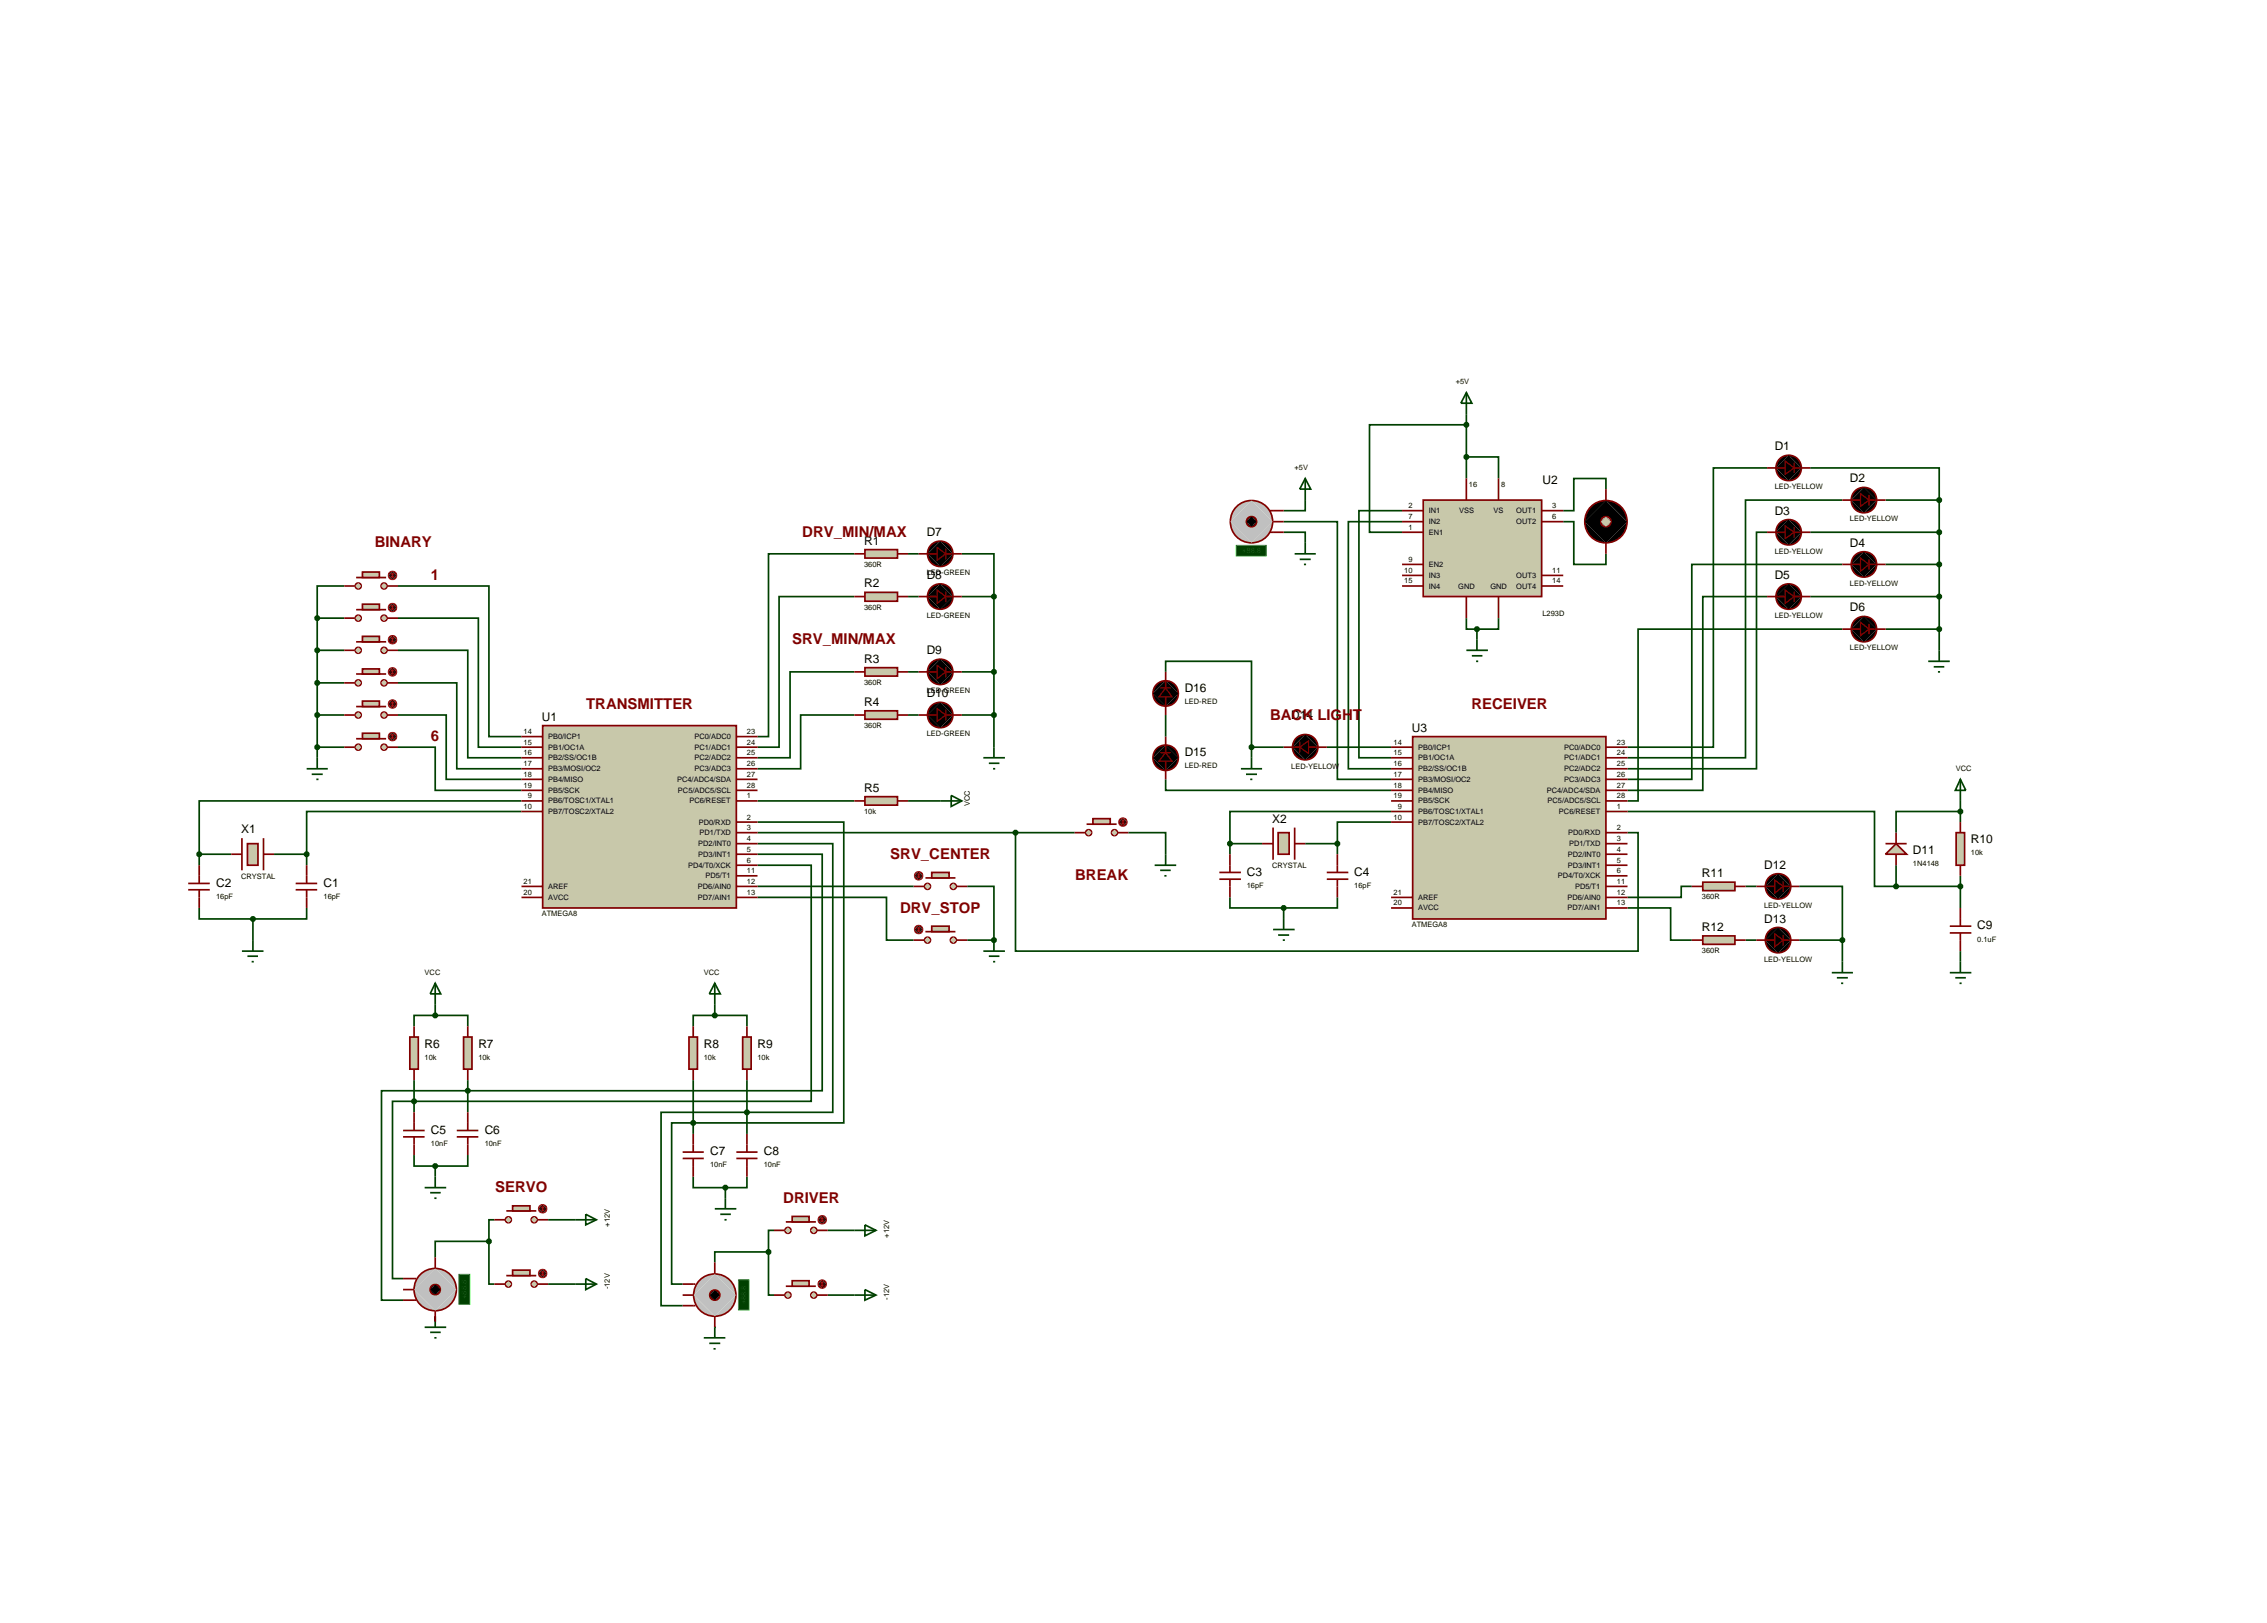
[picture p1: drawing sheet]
<svg xmlns="http://www.w3.org/2000/svg" width="536mm" height="384mm" viewBox="0 0 536 384" stroke-linecap="round" stroke-linejoin="round" font-family="sans-serif">
<defs><g id="words">
<g font-size="3.5" fill="#800000">
<text x="88.6" y="129.4">BINARY</text>
<text x="189.7" y="126.9">DRV_MIN/MAX</text>
<text x="101.9" y="137.1">1</text>
<text x="187.3" y="152.3">SRV_MIN/MAX</text>
<text x="138.6" y="167.5">TRANSMITTER</text>
<text x="347.9" y="167.5">RECEIVER</text>
<text x="300.3" y="170.1">BACK LIGHT</text>
<text x="101.9" y="175.2">6</text>
<text x="210.5" y="203">SRV_CENTER</text>
<text x="254.2" y="208.1">BREAK</text>
<text x="212.8" y="215.7">DRV_STOP</text>
<text x="117.1" y="281.8">SERVO</text>
<text x="185.2" y="284.3">DRIVER</text>
</g>
<g font-size="2.8">
<text x="419.6" y="106.4">D1</text>
<text x="437.4" y="114">D2</text>
<text x="364.7" y="114.5">U2</text>
<text x="419.6" y="121.7">D3</text>
<text x="204.3" y="128.8">R1</text>
<text x="219.1" y="126.7">D7</text>
<text x="437.4" y="129.3">D4</text>
<text x="219.1" y="136.9">D8</text>
<text x="419.6" y="136.9">D5</text>
<text x="204.3" y="138.9">R2</text>
<text x="437.4" y="144.5">D6</text>
<text x="219.1" y="154.7">D9</text>
<text x="204.3" y="156.7">R3</text>
<text x="204.3" y="166.9">R4</text>
<text x="219.1" y="164.8">D10</text>
<text x="280.1" y="163.5">D16</text>
<text x="128.1" y="170.4">U1</text>
<text x="305.3" y="169.9">D14</text>
<text x="333.8" y="173">U3</text>
<text x="280.1" y="178.7">D15</text>
<text x="204.3" y="187.2">R5</text>
<text x="57" y="197">X1</text>
<text x="300.8" y="194.5">X2</text>
<text x="452.3" y="202">D11</text>
<text x="466" y="199.4">R10</text>
<text x="51.1" y="209.6">C2</text>
<text x="76.5" y="209.6">C1</text>
<text x="294.8" y="207">C3</text>
<text x="320.2" y="207">C4</text>
<text x="402.4" y="207.4">R11</text>
<text x="417.1" y="205.4">D12</text>
<text x="402.4" y="220.1">R12</text>
<text x="417.1" y="218.1">D13</text>
<text x="467.5" y="219.7">C9</text>
<text x="100.4" y="247.7">R6</text>
<text x="113.1" y="247.7">R7</text>
<text x="166.4" y="247.7">R8</text>
<text x="179.1" y="247.7">R9</text>
<text x="101.9" y="268">C5</text>
<text x="114.6" y="268">C6</text>
<text x="167.9" y="273.1">C7</text>
<text x="180.6" y="273.1">C8</text>
</g>
<g font-size="1.8">
<text x="344.2" y="90.8">+5V</text>
<text x="306.1" y="111.2">+5V</text>
<text x="347.3" y="115">16</text>
<text x="354.9" y="115">8</text>
<text x="419.6" y="115.6">LED-YELLOW</text>
<text x="333" y="120.1">2</text>
<text x="333" y="122.7">7</text>
<text x="333" y="125.2">1</text>
<text x="337.8" y="121.3">IN1</text>
<text x="337.8" y="123.9">IN2</text>
<text x="345" y="121.3">VSS</text>
<text x="353.1" y="121.3">VS</text>
<text x="358.5" y="121.3">OUT1</text>
<text x="358.5" y="123.9">OUT2</text>
<text x="367" y="120.1">3</text>
<text x="367" y="122.7">6</text>
<text x="437.4" y="123.2">LED-YELLOW</text>
<text x="337.8" y="126.4">EN1</text>
<text x="419.6" y="130.9">LED-YELLOW</text>
<text x="204.3" y="133.9">360R</text>
<text x="219.1" y="135.9">LED-GREEN</text>
<text x="332" y="135.4">10</text>
<text x="332" y="137.9">15</text>
<text x="333" y="132.8">9</text>
<text x="337.8" y="136.6">IN3</text>
<text x="337.8" y="134">EN2</text>
<text x="358.5" y="136.6">OUT3</text>
<text x="367" y="135.4">11</text>
<text x="367" y="137.9">14</text>
<text x="337.8" y="139.1">IN4</text>
<text x="344.8" y="139.2">GND</text>
<text x="352.4" y="139.2">GND</text>
<text x="358.5" y="139.1">OUT4</text>
<text x="437.4" y="138.5">LED-YELLOW</text>
<text x="204.3" y="144.1">360R</text>
<text x="219.1" y="146.1">LED-GREEN</text>
<text x="364.7" y="145.6">L293D</text>
<text x="419.6" y="146.1">LED-YELLOW</text>
<text x="437.4" y="153.7">LED-YELLOW</text>
<text x="204.3" y="161.8">360R</text>
<text x="219.1" y="163.9">LED-GREEN</text>
<text x="280.1" y="166.3">LED-RED</text>
<text x="123.8" y="173.5">14</text>
<text x="176.6" y="173.5">23</text>
<text x="204.3" y="172">360R</text>
<text x="219.1" y="174">LED-GREEN</text>
<text x="123.8" y="176">15</text>
<text x="123.8" y="178.5">16</text>
<text x="129.6" y="174.7">PB0/ICP1</text>
<text x="129.6" y="177.2">PB1/OC1A</text>
<text x="129.6" y="179.7">PB2/SS/OC1B</text>
<text x="164.2" y="174.7">PC0/ADC0</text>
<text x="164.2" y="177.2">PC1/ADC1</text>
<text x="164.2" y="179.7">PC2/ADC2</text>
<text x="176.6" y="176">24</text>
<text x="176.6" y="178.5">25</text>
<text x="329.5" y="176">14</text>
<text x="329.5" y="178.5">15</text>
<text x="335.3" y="177.2">PB0/ICP1</text>
<text x="335.3" y="179.7">PB1/OC1A</text>
<text x="369.8" y="177.2">PC0/ADC0</text>
<text x="369.8" y="179.7">PC1/ADC1</text>
<text x="382.3" y="176">23</text>
<text x="382.3" y="178.5">24</text>
<text x="123.8" y="181.1">17</text>
<text x="123.8" y="183.6">18</text>
<text x="129.6" y="182.3">PB3/MOSI/OC2</text>
<text x="129.6" y="184.8">PB4/MISO</text>
<text x="160.1" y="184.8">PC4/ADC4/SDA</text>
<text x="164.2" y="182.3">PC3/ADC3</text>
<text x="176.6" y="181.1">26</text>
<text x="176.6" y="183.6">27</text>
<text x="280.1" y="181.5">LED-RED</text>
<text x="305.3" y="181.7">LED-YELLOW</text>
<text x="329.5" y="181.1">16</text>
<text x="329.5" y="183.6">17</text>
<text x="335.3" y="182.3">PB2/SS/OC1B</text>
<text x="335.3" y="184.8">PB3/MOSI/OC2</text>
<text x="369.8" y="182.3">PC2/ADC2</text>
<text x="369.8" y="184.8">PC3/ADC3</text>
<text x="382.3" y="181.1">25</text>
<text x="382.3" y="183.6">26</text>
<text x="462.4" y="182.3">VCC</text>
<text x="123.8" y="186.2">19</text>
<text x="123.8" y="191.2">10</text>
<text x="124.8" y="188.7">9</text>
<text x="129.6" y="187.4">PB5/SCK</text>
<text x="129.6" y="189.9">PB6/TOSC1/XTAL1</text>
<text x="160.3" y="187.4">PC5/ADC5/SCL</text>
<text x="163" y="189.9">PC6/RESET</text>
<text x="176.6" y="188.7">1</text>
<text x="176.6" y="186.2">28</text>
<text x="229.3" y="190.5" transform="rotate(-90 229.3 190.5)">VCC</text>
<text x="329.5" y="186.2">18</text>
<text x="329.5" y="188.7">19</text>
<text x="330.5" y="191.2">9</text>
<text x="335.3" y="187.4">PB4/MISO</text>
<text x="335.3" y="189.9">PB5/SCK</text>
<text x="365.7" y="187.4">PC4/ADC4/SDA</text>
<text x="365.9" y="189.9">PC5/ADC5/SCL</text>
<text x="382.3" y="191.2">1</text>
<text x="382.3" y="186.2">27</text>
<text x="382.3" y="188.7">28</text>
<text x="129.6" y="192.4">PB7/TOSC2/XTAL2</text>
<text x="165.2" y="194.9">PD0/RXD</text>
<text x="165.4" y="197.4">PD1/TXD</text>
<text x="176.6" y="193.7">2</text>
<text x="176.6" y="196.2">3</text>
<text x="204.3" y="192.3">10k</text>
<text x="329.5" y="193.7">10</text>
<text x="335.3" y="192.4">PB6/TOSC1/XTAL1</text>
<text x="335.3" y="194.9">PB7/TOSC2/XTAL2</text>
<text x="368.6" y="192.4">PC6/RESET</text>
<text x="370.8" y="197.4">PD0/RXD</text>
<text x="382.3" y="196.2">2</text>
<text x="165.1" y="200">PD2/INT0</text>
<text x="165.1" y="202.5">PD3/INT1</text>
<text x="176.6" y="198.8">4</text>
<text x="176.6" y="201.3">5</text>
<text x="176.6" y="203.9">6</text>
<text x="370.7" y="202.5">PD2/INT0</text>
<text x="371" y="200">PD1/TXD</text>
<text x="382.3" y="198.8">3</text>
<text x="382.3" y="201.3">4</text>
<text x="382.3" y="203.9">5</text>
<text x="466" y="202.2">10k</text>
<text x="57" y="207.7">CRYSTAL</text>
<text x="123.8" y="208.9">21</text>
<text x="162.7" y="205.1">PD4/T0/XCK</text>
<text x="166.8" y="207.6">PD5/T1</text>
<text x="176.6" y="206.4">11</text>
<text x="176.6" y="208.9">12</text>
<text x="294.8" y="209.9">16pF</text>
<text x="300.8" y="205.2">CRYSTAL</text>
<text x="320.2" y="209.9">16pF</text>
<text x="368.3" y="207.6">PD4/T0/XCK</text>
<text x="370.7" y="205.1">PD3/INT1</text>
<text x="382.3" y="206.4">6</text>
<text x="382.3" y="208.9">11</text>
<text x="452.3" y="204.8">1N4148</text>
<text x="51.1" y="212.4">16pF</text>
<text x="76.5" y="212.4">16pF</text>
<text x="123.8" y="211.5">20</text>
<text x="129.6" y="210.1">AREF</text>
<text x="129.6" y="212.7">AVCC</text>
<text x="165" y="210.1">PD6/AIN0</text>
<text x="165" y="212.7">PD7/AIN1</text>
<text x="176.6" y="211.5">13</text>
<text x="329.5" y="211.5">21</text>
<text x="329.5" y="214">20</text>
<text x="335.3" y="212.7">AREF</text>
<text x="335.3" y="215.2">AVCC</text>
<text x="370.6" y="212.7">PD6/AIN0</text>
<text x="370.6" y="215.2">PD7/AIN1</text>
<text x="372.4" y="210.1">PD5/T1</text>
<text x="382.3" y="211.5">12</text>
<text x="382.3" y="214">13</text>
<text x="402.4" y="212.5">360R</text>
<text x="417.1" y="214.6">LED-YELLOW</text>
<text x="128.1" y="216.6">ATMEGA8</text>
<text x="333.8" y="219.2">ATMEGA8</text>
<text x="402.4" y="225.2">360R</text>
<text x="417.1" y="227.3">LED-YELLOW</text>
<text x="467.5" y="222.6">0.1uF</text>
<text x="100.4" y="230.5">VCC</text>
<text x="166.4" y="230.5">VCC</text>
<text x="100.4" y="250.5">10k</text>
<text x="113.1" y="250.5">10k</text>
<text x="166.4" y="250.5">10k</text>
<text x="179.1" y="250.5">10k</text>
<text x="101.9" y="270.8">10nF</text>
<text x="114.6" y="270.8">10nF</text>
<text x="167.9" y="275.9">10nF</text>
<text x="180.6" y="275.9">10nF</text>
<text x="144.2" y="289.9" transform="rotate(-90 144.2 289.9)">+12V</text>
<text x="210.2" y="292.5" transform="rotate(-90 210.2 292.5)">+12V</text>
<text x="144.2" y="304.7" transform="rotate(-90 144.2 304.7)">-12V</text>
<text x="210.2" y="307.2" transform="rotate(-90 210.2 307.2)">-12V</text>
</g>
<g font-size="1.8" fill="#008000">
<text x="293.7" y="130.7">+88.8</text>
<text x="110.4" y="307" transform="rotate(-90 110.4 307)">+88.8</text>
<text x="176.4" y="308.3" transform="rotate(-90 176.4 308.3)">+88.8</text>
</g>
</g></defs>
<g fill="none" stroke="#004000" stroke-width=".4">
<path d="M346.7 97.9v15.2M308.6 118.2v2.5h-5.1M346.7 108h7.6v5.1M346.7 100.4h-22.9v25.4h7.7M379.7 115.6v-2.5h-7.6v7.6h-2.5M417.8 110.6h-12.7v66h-20.3M428 110.6h30.5v7.6M435.6 118.2h-22.9v60.9h-27.9M445.8 118.2h12.7M458.5 118.2v35.5M81.4 138.5h-6.4v7.6M94.1 138.5h21.5v35.6h7.7"/>
<path d="M202 130.9h-20.3v43.2h-2.6M214.7 130.9h2.5M227.4 130.9h7.6v10.1M303.5 125.8h5.1v2.5M303.5 123.3h12.7v60.9h12.7M331.5 120.7h-10.2v58.4h7.6M331.5 123.3h-12.7v58.4h10.1M369.6 123.3h2.5v10.1h7.6v-2.5M417.8 125.8h-2.5v55.9h-30.5M428 125.8h30.5M435.6 133.4h-35.6v50.8h-15.2M445.8 133.4h12.7"/>
<path d="M75 146.1h6.4M75 146.1v33M75 153.7h6.4M94.1 146.1h19v30.5h10.2M94.1 153.7h16.5v25.4h12.7M202 141h-17.8v35.6h-5.1M202 158.8h-15.2v20.3h-7.7M214.7 141h2.5M214.7 158.8h2.5M227.4 141h7.6M227.4 158.8h7.6M235 141v35.6"/>
<path d="M275.6 158.8v-2.5h20.3v20.3M346.7 146.1v2.6h2.5M349.2 148.7v2.5M354.3 146.1v2.6h-5.1M417.8 141h-15.2v45.8h-17.8M428 141h30.5M435.6 148.7h-48.3v40.6h-2.5M445.8 148.7h12.7M75 161.4h6.4M75 169h6.4M75 176.6h6.4M94.1 161.4h13.9v20.3h15.3"/>
<path d="M94.1 169h11.4v15.2h17.8M94.1 176.6h8.8v10.2h20.4M202 169h-12.7v12.7h-10.2M214.7 169h2.5M227.4 169h7.6M275.6 169v5.1M295.9 176.6h7.6M295.9 176.6v2.5M313.7 176.6h15.2M123.3 189.3h-76.2v12.6M123.3 191.8h-50.8v10.1M179.1 194.3h20.4v71.1h-40.7v38.1h2.6"/>
<path d="M179.1 199.4h17.8v63.5h-40.6v45.7h5.1M179.1 196.8h75M179.1 189.3h22.9M214.7 189.3h7.6M240.1 196.8v28h147.2v-28h-2.5M266.8 196.8h8.8v5.1M275.6 184.2v2.6h53.3M290.8 199.4h7.6M290.8 199.4v2.5M308.6 199.4h7.6M316.2 199.4v2.5M328.9 191.8h-38.1v7.6"/>
<path d="M328.9 194.3h-12.7v5.1M384.8 191.8h58.4v17.7h5.1M463.5 191.8h-15.2v5M463.5 189.3v5M47.1 214.6v2.6h12.7M47.1 201.9h7.6M47.1 201.9v2.6M59.8 217.2v5M64.8 201.9h7.7M72.5 214.6v2.6h-12.7M72.5 201.9v2.6M179.1 212.1h30.5v10.1h6.4"/>
<path d="M179.1 204.5h12.7v55.8h-99v41.9h2.5M179.1 201.9h15.3v55.9h-104.2v49.5h5.1M179.1 209.5h36.9M228.7 209.5h6.3v12.7h-6.3M290.8 212.1v2.5h12.7M303.5 214.6v2.6M316.2 212.1v2.5h-12.7M384.8 214.6h10.2v7.6h5M400 209.5h-2.5v2.6h-12.7M412.7 209.5h2.6M425.4 209.5h10.2v12.7M448.3 209.5h15.2"/>
<path d="M448.3 204.5v5M463.5 207v7.6M102.9 237.5v2.5M169 237.5v2.5M412.7 222.2h2.6M425.4 222.2h10.2M435.6 222.2v5.1M463.5 224.8v2.5M97.9 255.3v7.6M102.9 240h-5v2.6M102.9 240h7.7v2.6M110.6 255.3v7.6"/>
<path d="M163.9 255.3v12.7M169 240h-5.1v2.6M169 240h7.6v2.6M176.6 255.3v12.7M97.9 273v2.6h5M102.9 275.6v2.5M110.6 273v2.6h-7.7M163.9 278.1v2.6h7.6M176.6 278.1v2.6h-5.1M115.6 293.4v10.1h1.3M115.6 293.4h-12.7v3.8M116.9 288.3h-1.3v5.1"/>
<path d="M129.6 288.3h6.4M171.5 280.7v2.5M181.7 295.9v10.2h1.3M181.7 295.9h-12.7v2.5M183 290.8h-1.3v5.1M195.7 290.8h6.3M102.9 311.1v1.3M129.6 303.5h6.4M195.7 306.1h6.3"/>
</g>
<path d="M128.3 171.5h45.8v43.1h-45.8z" fill="#c8c8aa" stroke="#800000" stroke-width=".4"/>
<g fill="none" stroke="#800000" stroke-width=".4">
<path d="M123.3 174.1h5M123.3 176.6h5M123.3 179.1h5M174.1 174.1h5M174.1 176.6h5M174.1 179.1h5M123.3 181.7h5M123.3 184.2h5M123.3 186.8h5M123.3 189.3h5M123.3 191.8h5M174.1 181.7h5"/>
<path d="M174.1 184.2h5M174.1 186.8h5M174.1 189.3h5M174.1 194.3h5M174.1 196.8h5M174.1 199.4h5M123.3 209.5h5M123.3 212.1h5M174.1 201.9h5M174.1 204.5h5M174.1 207h5M174.1 209.5h5"/>
<path d="M174.1 212.1h5"/>
</g>
<path d="M336.5 118.2h28v22.8h-28z" fill="#c8c8aa" stroke="#800000" stroke-width=".4"/>
<g fill="none" stroke="#800000" stroke-width=".4">
<path d="M346.7 113.1v5.1M354.3 113.1v5.1M331.5 120.7h5M331.5 123.3h5M331.5 136h5M331.5 138.5h5M331.5 125.8h5M331.5 133.4h5M364.5 120.7h5.1M364.5 123.3h5.1M364.5 136h5.1M364.5 138.5h5.1"/>
<path d="M346.7 141v5.1M354.3 141v5.1"/>
</g>
<path d="M346.7 153.7h5.1M348 155h2.5M349 156.3h.5M349.2 151.2v2.5" fill="none" stroke="#004000" stroke-width=".4"/>
<path d="M348.9 148.3l.3-.1-.5 .5zM349.2 148.2l.3 .1 .2 .4zM349.2 149.2l.5-.5-.2 .4zM348.7 148.7l.5 .5-.3-.1z" fill="#004000" stroke="#004000" stroke-width=".4"/>
<path d="M349.2 148.2l.5 .5-.5 .5-.5-.5z" fill="#004000"/>
<path d="M346.7 92.8l1.3 2.5h-2.6zM346.7 92.8v5.1" fill="none" stroke="#004000" stroke-width=".4"/>
<path d="M346.4 107.6l.3-.1-.5 .5zM346.7 107.5l.4 .2 .1 .3zM347.2 108l-.1 .3-.4 .2zM346.2 108l.5 .5-.3-.1z" fill="#004000" stroke="#004000" stroke-width=".4"/>
<path d="M346.2 108l.5-.5 .5 .5-.5 .5z" fill="#004000"/>
<path d="M174.6 302.5h2.5v7.1h-2.5z" fill="#004000" stroke="#0f0" stroke-width=".24"/>
<path d="M165.2 302.9a5 5 0 0 1 3.8-1.8l-5 5a5 5 0 0 1 1.2-3.2zM169 301.1a5 5 0 0 1 5 5zM174 306.1a5 5 0 0 1-5 5zM164 306.1l5 5a5 5 0 0 1-5-5z" fill="#c0c0c0" stroke="#800000" stroke-width=".4"/>
<path d="M164 306.1l5-5 5 5-5 5z" fill="#c0c0c0"/>
<path d="M168.3 305.1l.7-.2-1.2 1.2 .1-.4zM169 304.9a1.16 1.16 0 0 1 1.2 1.2zM169 307.3l1.2-1.2a1.16 1.16 0 0 1-1.2 1.2zM167.8 306.1l1.2 1.2a1.16 1.16 0 0 1-1.2-1.2z" fill="#000" stroke="#800000" stroke-width=".4"/>
<path d="M169 304.9l1.2 1.2-1.2 1.2-1.2-1.2z" fill="#000"/>
<path d="M169 298.4v2.6M161.4 308.6h3M161.4 303.5h3M161.4 306.1h2.5M169 311.1v2.6" fill="none" stroke="#800000" stroke-width=".4"/>
<path d="M136 288.3h5M138.5 287l2.5 1.3-2.5 1.2zM100.4 313.7h5.1M101.7 314.9h2.5M102.7 316.2h.5M102.9 311.1v2.6M136 303.5h5M138.5 302.2l2.5 1.3-2.5 1.3z" fill="none" stroke="#004000" stroke-width=".4"/>
<g fill="#c8c8aa" stroke="#800000" stroke-width=".4">
<path d="M125.8 287.8l.5-.2-.7 .7zM126.3 287.6a.68 .68 0 0 1 .7 .7zM127 288.3a.68 .68 0 0 1-.7 .7zM125.6 288.3l.7 .7a.68 .68 0 0 1-.7-.7z"/>
<path d="M119.7 287.8l.5-.2-.7 .7zM120.2 287.6a.68 .68 0 0 1 .7 .7zM120.2 289l.7-.7a.68 .68 0 0 1-.7 .7zM119.5 288.3l.7 .7a.68 .68 0 0 1-.7-.7z"/>
</g>
<g fill="#c8c8aa">
<path d="M125.6 288.3l.7-.7 .7 .7-.7 .7z"/>
<path d="M119.5 288.3l.7-.7 .7 .7-.7 .7z"/>
</g>
<path d="M119.7 286.2h7.1" fill="none" stroke="#800000" stroke-width=".4"/>
<path d="M121.2 285h4.1v1.2h-4.1z" fill="#c8c8aa" stroke="#800000" stroke-width=".4"/>
<path d="M116.9 288.3h2.6M127.1 288.3h2.5" fill="none" stroke="#800000" stroke-width=".4"/>
<path d="M127.6 285l.7-.3-1 1zM128.3 284.7a.94 .94 0 0 1 1 1zM129.3 285.7a.94 .94 0 0 1-1 1zM127.3 285.7l1 1a.94 .94 0 0 1-1-1z" fill="#400000" stroke="#f00" stroke-width=".24"/>
<path d="M127.3 285.7l1-1 1 1-1 1z" fill="#400000"/>
<path d="M128.1 286l.2 .2M128.3 285.2v1M128.3 285.2l-.2 .3M128.3 285.2l.3 .3M128.6 286l-.3 .2" fill="none" stroke="#f00" stroke-width=".24"/>
<g fill="#c8c8aa" stroke="#800000" stroke-width=".4">
<path d="M125.8 303l.5-.2-.7 .7zM126.3 302.8a.68 .68 0 0 1 .7 .7zM126.3 304.2l.7-.7a.68 .68 0 0 1-.7 .7zM125.6 303.5l.7 .7a.68 .68 0 0 1-.7-.7z"/>
<path d="M119.7 303l.5-.2-.7 .7zM120.2 302.8a.68 .68 0 0 1 .7 .7zM120.2 304.2l.7-.7a.68 .68 0 0 1-.7 .7zM119.5 303.5l.7 .7a.68 .68 0 0 1-.7-.7z"/>
</g>
<g fill="#c8c8aa">
<path d="M125.6 303.5l.7-.7 .7 .7-.7 .7z"/>
<path d="M119.5 303.5l.7-.7 .7 .7-.7 .7z"/>
</g>
<path d="M119.7 301.5h7.1" fill="none" stroke="#800000" stroke-width=".4"/>
<path d="M121.2 300.2h4.1v1.3h-4.1z" fill="#c8c8aa" stroke="#800000" stroke-width=".4"/>
<path d="M116.9 303.5h2.6M127.1 303.5h2.5" fill="none" stroke="#800000" stroke-width=".4"/>
<path d="M127.6 300.3l.7-.3-1 1zM128.3 300a.94 .94 0 0 1 1 1zM129.3 301a.94 .94 0 0 1-1 1zM127.3 301l1 1a.94 .94 0 0 1-1-1z" fill="#400000" stroke="#f00" stroke-width=".24"/>
<path d="M127.3 301l1-1 1 1-1 1z" fill="#400000"/>
<path d="M128.1 301.2l.2 .3M128.3 300.5v1M128.3 300.5l-.2 .2M128.3 300.5l.3 .2M128.6 301.2l-.3 .3" fill="none" stroke="#f00" stroke-width=".24"/>
<path d="M376.5 119.5a5 5 0 0 1 3.2-1.2l-5 5a5 5 0 0 1 1.8-3.8zM379.7 118.3a5 5 0 0 1 5 5zM379.7 128.3l5-5a5 5 0 0 1-5 5zM374.7 123.3l5 5a5 5 0 0 1-5-5z" fill="#000" stroke="#800000" stroke-width=".4"/>
<path d="M379.7 118.3l5 5-5 5-5-5z" fill="#000"/>
<path d="M378.7 122.6l.6-.4 .4-.1-1.2 1.2zM379.7 122.1a1.16 1.16 0 0 1 1.2 1.2zM379.7 124.5l1.2-1.2a1.16 1.16 0 0 1-1.2 1.2zM378.5 123.3l1.2 1.2a1.16 1.16 0 0 1-1.2-1.2z" fill="#c8c8aa" stroke="#800000" stroke-width=".4"/>
<path d="M379.7 122.1l1.2 1.2-1.2 1.2-1.2-1.2z" fill="#c8c8aa"/>
<path d="M379.7 115.6v2.6M379.7 128.3v2.6" fill="none" stroke="#800000" stroke-width=".4"/>
<path d="M346.3 100.1l.4-.2-.5 .5zM346.7 99.9l.3 .1 .2 .4zM347.2 100.4l-.1 .3-.4 .2zM346.2 100.4l.5 .5-.3-.1z" fill="#004000" stroke="#004000" stroke-width=".4"/>
<path d="M346.2 100.4l.5-.5 .5 .5-.5 .5z" fill="#004000"/>
<path d="M108.5 301.2h2.6v7.1h-2.6z" fill="#004000" stroke="#0f0" stroke-width=".24"/>
<path d="M99.1 301.6a5 5 0 0 1 3.8-1.8l-5 5a5 5 0 0 1 1.2-3.2zM102.9 299.8a5 5 0 0 1 5 5zM102.9 309.8l5-5a5 5 0 0 1-5 5zM97.9 304.8l5 5a5 5 0 0 1-5-5z" fill="#c0c0c0" stroke="#800000" stroke-width=".4"/>
<path d="M97.9 304.8l5-5 5 5-5 5z" fill="#c0c0c0"/>
<path d="M101.9 304.1l.6-.4 .4-.1-1.2 1.2zM102.9 303.6a1.16 1.16 0 0 1 1.2 1.2zM102.9 306l1.2-1.2a1.16 1.16 0 0 1-1.2 1.2zM101.7 304.8l1.2 1.2a1.16 1.16 0 0 1-1.2-1.2z" fill="#000" stroke="#800000" stroke-width=".4"/>
<path d="M101.7 304.8l1.2-1.2 1.2 1.2-1.2 1.2z" fill="#000"/>
<path d="M102.9 297.2v2.5M95.3 307.3h3.1M95.3 302.2h3.1M95.3 304.8h2.6M102.9 309.9v2.5" fill="none" stroke="#800000" stroke-width=".4"/>
<g fill="#c8c8aa" stroke="#800000" stroke-width=".4">
<path d="M191.9 290.3l.5-.2-.7 .7zM192.4 290.1a.68 .68 0 0 1 .7 .7zM192.4 291.5l.7-.7a.68 .68 0 0 1-.7 .7zM191.7 290.8l.7 .7a.68 .68 0 0 1-.7-.7z"/>
<path d="M185.8 290.3l.5-.2-.7 .7zM186.3 290.1a.68 .68 0 0 1 .7 .7zM186.3 291.5l.7-.7a.68 .68 0 0 1-.7 .7zM185.6 290.8l.7 .7a.68 .68 0 0 1-.7-.7z"/>
</g>
<g fill="#c8c8aa">
<path d="M192.4 290.1l.7 .7-.7 .7-.7-.7z"/>
<path d="M185.6 290.8l.7-.7 .7 .7-.7 .7z"/>
</g>
<path d="M185.8 288.8h7.1" fill="none" stroke="#800000" stroke-width=".4"/>
<path d="M187.3 287.5h4v1.3h-4z" fill="#c8c8aa" stroke="#800000" stroke-width=".4"/>
<path d="M183 290.8h2.5M193.1 290.8h2.6" fill="none" stroke="#800000" stroke-width=".4"/>
<path d="M193.7 287.6l.7-.3-1 1zM194.4 287.3a.94 .94 0 0 1 1 1zM194.4 289.3l1-1a.94 .94 0 0 1-1 1zM193.4 288.3l1 1a.94 .94 0 0 1-1-1z" fill="#400000" stroke="#f00" stroke-width=".24"/>
<path d="M193.4 288.3l1-1 1 1-1 1z" fill="#400000"/>
<path d="M194.1 288.5l.3 .3M194.4 287.8v1M194.4 287.8l-.3 .2M194.4 287.8l.2 .2M194.6 288.5l-.2 .3" fill="none" stroke="#f00" stroke-width=".24"/>
<g fill="#c8c8aa" stroke="#800000" stroke-width=".4">
<path d="M191.9 305.6l.5-.2-.7 .7zM192.4 305.4a.68 .68 0 0 1 .7 .7zM192.4 306.8l.7-.7a.68 .68 0 0 1-.7 .7zM191.7 306.1l.7 .7a.68 .68 0 0 1-.7-.7z"/>
<path d="M185.8 305.6l.5-.2-.7 .7zM186.3 305.4a.68 .68 0 0 1 .7 .7zM186.3 306.8l.7-.7a.68 .68 0 0 1-.7 .7zM185.6 306.1l.7 .7a.68 .68 0 0 1-.7-.7z"/>
</g>
<g fill="#c8c8aa">
<path d="M192.4 305.4l.7 .7-.7 .7-.7-.7z"/>
<path d="M185.6 306.1l.7-.7 .7 .7-.7 .7z"/>
</g>
<path d="M185.8 304h7.1" fill="none" stroke="#800000" stroke-width=".4"/>
<path d="M187.3 302.7h4v1.3h-4z" fill="#c8c8aa" stroke="#800000" stroke-width=".4"/>
<path d="M183 306.1h2.5M193.1 306.1h2.6" fill="none" stroke="#800000" stroke-width=".4"/>
<path d="M193.7 302.8l.7-.3-1 1zM194.4 302.5a.94 .94 0 0 1 1 1zM194.4 304.5l1-1a.94 .94 0 0 1-1 1zM193.4 303.5l1 1a.94 .94 0 0 1-1-1z" fill="#400000" stroke="#f00" stroke-width=".24"/>
<path d="M193.4 303.5l1-1 1 1-1 1z" fill="#400000"/>
<path d="M194.1 303.8l.3 .2M194.4 303v1M194.4 303l-.3 .3M194.4 303l.2 .3M194.6 303.8l-.2 .2" fill="none" stroke="#f00" stroke-width=".24"/>
<path d="M202 290.8h5.1M204.5 289.5l2.6 1.3-2.6 1.3zM202 306.1h5.1M204.5 304.8l2.6 1.3-2.6 1.2z" fill="none" stroke="#004000" stroke-width=".4"/>
<path d="M181.4 295.5l.3-.1-.5 .5zM181.7 295.4l.3 .1 .2 .4zM182.2 295.9l-.2 .4-.3 .1zM181.2 295.9l.5 .5-.4-.2z" fill="#004000" stroke="#004000" stroke-width=".4"/>
<path d="M181.7 295.4l.5 .5-.5 .5-.5-.5z" fill="#004000"/>
<path d="M115.3 293l.3-.1-.5 .5zM115.6 292.9l.4 .2 .1 .3zM116.1 293.4l-.2 .4-.3 .1zM115.1 293.4l.5 .5-.3-.1z" fill="#004000" stroke="#004000" stroke-width=".4"/>
<path d="M115.1 293.4l.5-.5 .5 .5-.5 .5z" fill="#004000"/>
<path d="M166.4 316.2h5.1M167.7 317.5h2.6M168.7 318.8h.5M169 313.7v2.5" fill="none" stroke="#004000" stroke-width=".4"/>
<path d="M292.1 120.1a5 5 0 0 1 3.8-1.8l-5 5a5 5 0 0 1 1.2-3.2zM295.9 118.3a5 5 0 0 1 5 5zM295.9 128.3l5-5a5 5 0 0 1-5 5zM290.9 123.3l5 5a5 5 0 0 1-5-5z" fill="#c0c0c0" stroke="#800000" stroke-width=".4"/>
<path d="M290.9 123.3l5-5 5 5-5 5z" fill="#c0c0c0"/>
<path d="M295.2 122.3l.7-.2-1.2 1.2 .1-.4zM295.9 122.1a1.16 1.16 0 0 1 1.2 1.2zM297.1 123.3a1.16 1.16 0 0 1-1.2 1.2zM294.7 123.3l1.2 1.2a1.16 1.16 0 0 1-1.2-1.2z" fill="#000" stroke="#800000" stroke-width=".4"/>
<path d="M295.9 122.1l1.2 1.2-1.2 1.2-1.2-1.2z" fill="#000"/>
<path d="M300.2 120.7h.8M300.2 125.8h.8" fill="none" stroke="#800000" stroke-width=".4"/>
<path d="M292.3 128.9h7.1v2.5h-7.1z" fill="#004000" stroke="#0f0" stroke-width=".24"/>
<path d="M301 123.3h2.5M301 120.7h2.5M301 125.8h2.5" fill="none" stroke="#800000" stroke-width=".4"/>
<path d="M308.6 113.1l1.3 2.5h-2.6zM308.6 113.1v5.1M306.1 130.9h5M307.3 132.2h2.6M308.3 133.4h.5M308.6 128.3v2.6" fill="none" stroke="#004000" stroke-width=".4"/>
<g fill="#c8c8aa" stroke="#800000" stroke-width=".4">
<path d="M90.3 138l.5-.2-.7 .7zM90.8 137.8a.68 .68 0 0 1 .7 .7zM91.5 138.5a.68 .68 0 0 1-.7 .7zM90.1 138.5l.7 .7a.68 .68 0 0 1-.7-.7z"/>
<path d="M84.2 138l.5-.2-.7 .7zM84.7 137.8a.68 .68 0 0 1 .7 .7zM84.7 139.2l.7-.7a.68 .68 0 0 1-.7 .7zM84 138.5l.7 .7a.68 .68 0 0 1-.7-.7z"/>
</g>
<g fill="#c8c8aa">
<path d="M90.8 137.8l.7 .7-.7 .7-.7-.7z"/>
<path d="M84.7 137.8l.7 .7-.7 .7-.7-.7z"/>
</g>
<path d="M84.2 136.5h7.1" fill="none" stroke="#800000" stroke-width=".4"/>
<path d="M85.7 135.2h4v1.3h-4z" fill="#c8c8aa" stroke="#800000" stroke-width=".4"/>
<path d="M81.4 138.5h2.5M91.5 138.5h2.6" fill="none" stroke="#800000" stroke-width=".4"/>
<path d="M92.1 135.3l.7-.3-1 1zM92.8 135a.94 .94 0 0 1 1 1zM92.8 137l1-1a.94 .94 0 0 1-1 1zM91.8 136l1 1a.94 .94 0 0 1-1-1z" fill="#400000" stroke="#f00" stroke-width=".24"/>
<path d="M92.8 135l1 1-1 1-1-1z" fill="#400000"/>
<path d="M92.5 136.2l.3 .3M92.8 135.5v1M92.8 135.5l-.3 .2M92.8 135.5l.2 .2M93 136.2l-.2 .3" fill="none" stroke="#f00" stroke-width=".24"/>
<g fill="#c8c8aa" stroke="#800000" stroke-width=".4">
<path d="M90.3 145.6l.5-.2-.7 .7zM90.8 145.4a.68 .68 0 0 1 .7 .7zM90.8 146.8l.7-.7a.68 .68 0 0 1-.7 .7zM90.1 146.1l.7 .7a.68 .68 0 0 1-.7-.7z"/>
<path d="M84.2 145.6l.5-.2-.7 .7zM84.7 145.4a.68 .68 0 0 1 .7 .7zM84.7 146.8l.7-.7a.68 .68 0 0 1-.7 .7zM84 146.1l.7 .7a.68 .68 0 0 1-.7-.7z"/>
</g>
<g fill="#c8c8aa">
<path d="M90.8 145.4l.7 .7-.7 .7-.7-.7z"/>
<path d="M84.7 145.4l.7 .7-.7 .7-.7-.7z"/>
</g>
<path d="M84.2 144.1h7.1" fill="none" stroke="#800000" stroke-width=".4"/>
<path d="M85.7 142.8h4v1.3h-4z" fill="#c8c8aa" stroke="#800000" stroke-width=".4"/>
<path d="M81.4 146.1h2.5M91.5 146.1h2.6" fill="none" stroke="#800000" stroke-width=".4"/>
<path d="M92.1 142.9l.7-.3-1 1zM92.8 142.6a.94 .94 0 0 1 1 1zM92.8 144.6l1-1a.94 .94 0 0 1-1 1zM91.8 143.6l1 1a.94 .94 0 0 1-1-1z" fill="#400000" stroke="#f00" stroke-width=".24"/>
<path d="M92.8 142.6l1 1-1 1-1-1z" fill="#400000"/>
<path d="M92.5 143.8l.3 .3M92.8 143.1v1M92.8 143.1l-.3 .2M92.8 143.1l.2 .2M93 143.8l-.2 .3" fill="none" stroke="#f00" stroke-width=".24"/>
<g fill="#c8c8aa" stroke="#800000" stroke-width=".4">
<path d="M90.3 153.2l.5-.2-.7 .7zM90.8 153a.68 .68 0 0 1 .7 .7zM90.8 154.4l.7-.7a.68 .68 0 0 1-.7 .7zM90.1 153.7l.7 .7a.68 .68 0 0 1-.7-.7z"/>
<path d="M84.2 153.2l.5-.2-.7 .7zM84.7 153a.68 .68 0 0 1 .7 .7zM84.7 154.4l.7-.7a.68 .68 0 0 1-.7 .7zM84 153.7l.7 .7a.68 .68 0 0 1-.7-.7z"/>
</g>
<g fill="#c8c8aa">
<path d="M90.8 153l.7 .7-.7 .7-.7-.7z"/>
<path d="M84.7 153l.7 .7-.7 .7-.7-.7z"/>
</g>
<path d="M84.2 151.7h7.1" fill="none" stroke="#800000" stroke-width=".4"/>
<path d="M85.7 150.4h4v1.3h-4z" fill="#c8c8aa" stroke="#800000" stroke-width=".4"/>
<path d="M81.4 153.7h2.5M91.5 153.7h2.6" fill="none" stroke="#800000" stroke-width=".4"/>
<path d="M92.1 150.5l.7-.3-1 1zM92.8 150.2a.94 .94 0 0 1 1 1zM92.8 152.2l1-1a.94 .94 0 0 1-1 1zM91.8 151.2l1 1a.94 .94 0 0 1-1-1z" fill="#400000" stroke="#f00" stroke-width=".24"/>
<path d="M91.8 151.2l1-1 1 1-1 1z" fill="#400000"/>
<path d="M92.5 151.5l.3 .2M92.8 150.7v1M92.8 150.7l-.3 .3M92.8 150.7l.2 .3M93 151.5l-.2 .2" fill="none" stroke="#f00" stroke-width=".24"/>
<g fill="#c8c8aa" stroke="#800000" stroke-width=".4">
<path d="M90.3 160.9l.5-.2-.7 .7zM90.8 160.7a.68 .68 0 0 1 .7 .7zM90.8 162.1l.7-.7a.68 .68 0 0 1-.7 .7zM90.1 161.4l.7 .7a.68 .68 0 0 1-.7-.7z"/>
<path d="M84.2 160.9l.5-.2-.7 .7zM84.7 160.7a.68 .68 0 0 1 .7 .7zM84.7 162.1l.7-.7a.68 .68 0 0 1-.7 .7zM84 161.4l.7 .7a.68 .68 0 0 1-.7-.7z"/>
</g>
<g fill="#c8c8aa">
<path d="M90.8 160.7l.7 .7-.7 .7-.7-.7z"/>
<path d="M84.7 160.7l.7 .7-.7 .7-.7-.7z"/>
</g>
<path d="M84.2 159.3h7.1" fill="none" stroke="#800000" stroke-width=".4"/>
<path d="M85.7 158.1h4v1.2h-4z" fill="#c8c8aa" stroke="#800000" stroke-width=".4"/>
<path d="M81.4 161.4h2.5M91.5 161.4h2.6" fill="none" stroke="#800000" stroke-width=".4"/>
<path d="M92.1 158.1l.7-.3-1 1zM92.8 157.8a.94 .94 0 0 1 1 1zM92.8 159.8l1-1a.94 .94 0 0 1-1 1zM91.8 158.8l1 1a.94 .94 0 0 1-1-1z" fill="#400000" stroke="#f00" stroke-width=".24"/>
<path d="M91.8 158.8l1-1 1 1-1 1z" fill="#400000"/>
<path d="M92.5 159.1l.3 .2M92.8 158.3v1M92.8 158.3l-.3 .3M92.8 158.3l.2 .3M93 159.1l-.2 .2" fill="none" stroke="#f00" stroke-width=".24"/>
<g fill="#c8c8aa" stroke="#800000" stroke-width=".4">
<path d="M90.3 168.5l.5-.2-.7 .7zM90.8 168.3a.68 .68 0 0 1 .7 .7zM91.5 169a.68 .68 0 0 1-.7 .7zM90.1 169l.7 .7a.68 .68 0 0 1-.7-.7z"/>
<path d="M84.2 168.5l.5-.2-.7 .7zM84.7 168.3a.68 .68 0 0 1 .7 .7zM84.7 169.7l.7-.7a.68 .68 0 0 1-.7 .7zM84 169l.7 .7a.68 .68 0 0 1-.7-.7z"/>
</g>
<g fill="#c8c8aa">
<path d="M90.8 168.3l.7 .7-.7 .7-.7-.7z"/>
<path d="M84.7 168.3l.7 .7-.7 .7-.7-.7z"/>
</g>
<path d="M84.2 167h7.1" fill="none" stroke="#800000" stroke-width=".4"/>
<path d="M85.7 165.7h4v1.3h-4z" fill="#c8c8aa" stroke="#800000" stroke-width=".4"/>
<path d="M81.4 169h2.5M91.5 169h2.6" fill="none" stroke="#800000" stroke-width=".4"/>
<path d="M92.1 165.7l.7-.3-1 1zM92.8 165.4a.94 .94 0 0 1 1 1zM93.8 166.4a.94 .94 0 0 1-1 1zM91.8 166.4l1 1a.94 .94 0 0 1-1-1z" fill="#400000" stroke="#f00" stroke-width=".24"/>
<path d="M92.8 165.4l1 1-1 1-1-1z" fill="#400000"/>
<path d="M92.5 166.7l.3 .3M92.8 165.9v1.1M92.8 165.9l-.3 .3M92.8 165.9l.2 .3M93 166.7l-.2 .3" fill="none" stroke="#f00" stroke-width=".24"/>
<g fill="#c8c8aa" stroke="#800000" stroke-width=".4">
<path d="M90.3 176.1l.5-.2-.7 .7zM90.8 175.9a.68 .68 0 0 1 .7 .7zM91.5 176.6a.68 .68 0 0 1-.7 .7zM90.1 176.6l.7 .7a.68 .68 0 0 1-.7-.7z"/>
<path d="M84.2 176.1l.5-.2-.7 .7zM84.7 175.9a.68 .68 0 0 1 .7 .7zM84.7 177.3l.7-.7a.68 .68 0 0 1-.7 .7zM84 176.6l.7 .7a.68 .68 0 0 1-.7-.7z"/>
</g>
<g fill="#c8c8aa">
<path d="M90.8 175.9l.7 .7-.7 .7-.7-.7z"/>
<path d="M84.7 175.9l.7 .7-.7 .7-.7-.7z"/>
</g>
<path d="M84.2 174.6h7.1" fill="none" stroke="#800000" stroke-width=".4"/>
<path d="M85.7 173.3h4v1.3h-4z" fill="#c8c8aa" stroke="#800000" stroke-width=".4"/>
<path d="M81.4 176.6h2.5M91.5 176.6h2.6" fill="none" stroke="#800000" stroke-width=".4"/>
<path d="M92.1 173.4l.7-.3-1 1zM92.8 173.1a.94 .94 0 0 1 1 1zM92.8 175.1l1-1a.94 .94 0 0 1-1 1zM91.8 174.1l1 1a.94 .94 0 0 1-1-1z" fill="#400000" stroke="#f00" stroke-width=".24"/>
<path d="M92.8 173.1l1 1-1 1-1-1z" fill="#400000"/>
<path d="M92.5 174.3l.3 .3M92.8 173.6v1M92.8 173.6l-.3 .2M92.8 173.6l.2 .2M93 174.3l-.2 .3" fill="none" stroke="#f00" stroke-width=".24"/>
<path d="M75 179.1v2.6M72.5 181.7h5M73.7 183h2.6M74.8 184.2h.5" fill="none" stroke="#004000" stroke-width=".4"/>
<path d="M74.7 145.7l.3-.1-.5 .5zM75 145.6l.3 .1 .2 .4zM75 146.6l.5-.5-.2 .4zM74.5 146.1l.5 .5-.4-.2z" fill="#004000" stroke="#004000" stroke-width=".4"/>
<path d="M75 145.6l.5 .5-.5 .5-.5-.5z" fill="#004000"/>
<path d="M74.6 153.4l.4-.2-.5 .5zM75 153.2l.3 .1 .2 .4zM75 154.2l.5-.5-.2 .4zM74.5 153.7l.5 .5-.3-.1z" fill="#004000" stroke="#004000" stroke-width=".4"/>
<path d="M74.5 153.7l.5-.5 .5 .5-.5 .5z" fill="#004000"/>
<path d="M74.7 161l.3-.1-.5 .5zM75 160.9l.3 .1 .2 .4zM75 161.9l.5-.5-.2 .4zM74.5 161.4l.5 .5-.3-.1z" fill="#004000" stroke="#004000" stroke-width=".4"/>
<path d="M75 160.9l.5 .5-.5 .5-.5-.5z" fill="#004000"/>
<path d="M74.6 168.7l.4-.2-.5 .5zM75 168.5l.3 .1 .2 .4zM75 169.5l.5-.5-.2 .4zM74.5 169l.5 .5-.3-.1z" fill="#004000" stroke="#004000" stroke-width=".4"/>
<path d="M74.5 169l.5-.5 .5 .5-.5 .5z" fill="#004000"/>
<path d="M74.7 176.2l.3-.1-.5 .5zM75 176.1l.3 .1 .2 .4zM75 177.1l.5-.5-.2 .4zM74.5 176.6l.5 .5-.4-.2z" fill="#004000" stroke="#004000" stroke-width=".4"/>
<path d="M75 176.1l.5 .5-.5 .5-.5-.5z" fill="#004000"/>
<path d="M334 174.1h45.7v43.1h-45.7z" fill="#c8c8aa" stroke="#800000" stroke-width=".4"/>
<g fill="none" stroke="#800000" stroke-width=".4">
<path d="M328.9 176.6h5.1M328.9 179.1h5.1M379.7 176.6h5.1M379.7 179.1h5.1M328.9 181.7h5.1M328.9 184.2h5.1M328.9 186.8h5.1M328.9 189.3h5.1M328.9 191.8h5.1M328.9 194.3h5.1M379.7 181.7h5.1M379.7 184.2h5.1"/>
<path d="M379.7 186.8h5.1M379.7 189.3h5.1M379.7 191.8h5.1M379.7 196.8h5.1M379.7 199.4h5.1M328.9 212.1h5.1M328.9 214.6h5.1M379.7 201.9h5.1M379.7 204.5h5.1M379.7 207h5.1M379.7 209.5h5.1M379.7 212.1h5.1"/>
<path d="M379.7 214.6h5.1"/>
</g>
<g fill="#c8c8aa" stroke="#800000" stroke-width=".4">
<path d="M263 196.3l.5-.2-.7 .7zM263.5 196.1a.68 .68 0 0 1 .7 .7zM264.2 196.8a.68 .68 0 0 1-.7 .7zM262.8 196.8l.7 .7a.68 .68 0 0 1-.7-.7z"/>
<path d="M256.9 196.3l.5-.2-.7 .7zM257.4 196.1a.68 .68 0 0 1 .7 .7zM258.1 196.8a.68 .68 0 0 1-.7 .7zM256.7 196.8l.7 .7a.68 .68 0 0 1-.7-.7z"/>
</g>
<g fill="#c8c8aa">
<path d="M262.8 196.8l.7-.7 .7 .7-.7 .7z"/>
<path d="M256.7 196.8l.7-.7 .7 .7-.7 .7z"/>
</g>
<path d="M256.9 194.8h7.1" fill="none" stroke="#800000" stroke-width=".4"/>
<path d="M258.4 193.5h4.1v1.3h-4.1z" fill="#c8c8aa" stroke="#800000" stroke-width=".4"/>
<path d="M254.1 196.8h2.5M264.2 196.8h2.6" fill="none" stroke="#800000" stroke-width=".4"/>
<path d="M264.8 193.6l.7-.3-1 1zM265.5 193.3a.94 .94 0 0 1 1 1zM265.5 195.3l1-1a.94 .94 0 0 1-1 1zM264.5 194.3l1 1a.94 .94 0 0 1-1-1z" fill="#400000" stroke="#f00" stroke-width=".24"/>
<path d="M265.5 193.3l1 1-1 1-1-1z" fill="#400000"/>
<path d="M265.3 194.5l.2 .3M265.5 193.8v1M265.5 193.8l-.2 .2M265.5 193.8l.3 .2M265.8 194.5l-.3 .3" fill="none" stroke="#f00" stroke-width=".24"/>
<path d="M455.9 156.3h5.1M457.2 157.6h2.5M458.2 158.8h.5M458.5 153.7v2.6M273 204.5h5.1M274.3 205.7h2.5M275.3 207h.5M275.6 201.9v2.6" fill="none" stroke="#004000" stroke-width=".4"/>
<g fill="#000" stroke="#800000" stroke-width=".4">
<path d="M420.5 108.7a2.97 2.97 0 0 1 2.4-1.1l-3 3 .1-.7zM422.9 107.6a2.95 2.95 0 0 1 3 3zM422.9 113.6l3-3a2.95 2.95 0 0 1-3 3zM419.9 110.6l3 3a2.95 2.95 0 0 1-3-3z"/>
<path d="M438.3 116.3a2.97 2.97 0 0 1 2.4-1.1l-3 3 .1-.7zM440.7 115.2a2.95 2.95 0 0 1 3 3zM440.7 121.2l3-3a2.95 2.95 0 0 1-3 3zM437.7 118.2l3 3a2.95 2.95 0 0 1-3-3z"/>
<path d="M420.5 123.9a2.97 2.97 0 0 1 2.4-1.1l-3 3 .1-.7zM422.9 122.8a2.95 2.95 0 0 1 3 3zM422.9 128.8l3-3a2.95 2.95 0 0 1-3 3zM419.9 125.8l3 3a2.95 2.95 0 0 1-3-3z"/>
<path d="M438.3 131.5a2.97 2.97 0 0 1 2.4-1.1l-3 3 .1-.7zM440.7 130.4a2.95 2.95 0 0 1 3 3zM443.7 133.4a2.95 2.95 0 0 1-3 3zM437.7 133.4l3 3a2.95 2.95 0 0 1-3-3z"/>
<path d="M420.5 139.1a2.97 2.97 0 0 1 2.4-1.1l-3 3 .1-.7zM422.9 138a2.95 2.95 0 0 1 3 3zM422.9 144l3-3a2.95 2.95 0 0 1-3 3zM419.9 141l3 3a2.95 2.95 0 0 1-3-3z"/>
<path d="M438.3 146.8a2.97 2.97 0 0 1 2.4-1.1l-3 3 .1-.7zM440.7 145.7a2.95 2.95 0 0 1 3 3zM440.7 151.7l3-3a2.95 2.95 0 0 1-3 3zM437.7 148.7l3 3a2.95 2.95 0 0 1-3-3z"/>
</g>
<path d="M419.9 110.6l3-3 3 3-3 3zM437.7 118.2l3-3 3 3-3 3zM419.9 125.8l3-3 3 3-3 3zM437.7 133.4l3-3 3 3-3 3zM419.9 141l3-3 3 3-3 3zM437.7 148.7l3-3 3 3-3 3z" fill="#000"/>
<path d="M424.2 109.3v2.5M441.9 116.9v2.6M424.2 124.5v2.6M424.2 139.8v2.5M441.9 132.2v2.5M441.9 147.4v2.5" fill="none" stroke="#800000" stroke-width=".3"/>
<path d="M417.8 110.6h4.3M424.2 110.6h3.8M435.6 118.2h4.3M441.9 118.2h3.9M417.8 125.8h4.3M424.2 125.8h3.8M435.6 133.4h4.3M441.9 133.4h3.9M417.8 141h4.3M424.2 141h3.8M435.6 148.7h4.3M441.9 148.7h3.9" fill="none" stroke="#800000" stroke-width=".4"/>
<path d="M422.1 109l2.1 1.6-2.1 1.5zM439.9 116.7l2 1.5-2 1.5zM422.1 124.3l2.1 1.5-2.1 1.5zM439.9 131.9l2 1.5-2 1.6zM422.1 139.5l2.1 1.5-2.1 1.6zM439.9 147.1l2 1.6-2 1.5z" fill="#000" stroke="#800000" stroke-width=".3"/>
<path d="M458.2 148.3l.3-.1-.5 .5zM458.5 148.2l.4 .2 .1 .3zM459 148.7l-.1 .3-.4 .2zM458 148.7l.5 .5-.3-.1z" fill="#004000" stroke="#004000" stroke-width=".4"/>
<path d="M458.5 148.2l.5 .5-.5 .5-.5-.5z" fill="#004000"/>
<path d="M458.1 117.9l.4-.2-.5 .5zM458.5 117.7l.3 .1 .2 .4zM459 118.2l-.1 .3-.4 .2zM458 118.2l.5 .5-.3-.1z" fill="#004000" stroke="#004000" stroke-width=".4"/>
<path d="M458 118.2l.5-.5 .5 .5-.5 .5z" fill="#004000"/>
<path d="M458.1 125.5l.4-.2-.5 .5zM458.5 125.3l.4 .2 .1 .3zM459 125.8l-.1 .3-.4 .2zM458 125.8l.5 .5-.4-.2z" fill="#004000" stroke="#004000" stroke-width=".4"/>
<path d="M458 125.8l.5-.5 .5 .5-.5 .5z" fill="#004000"/>
<path d="M458.2 133l.3-.1-.5 .5zM458.5 132.9l.4 .2 .1 .3zM459 133.4l-.1 .3-.4 .2zM458 133.4l.5 .5-.3-.1z" fill="#004000" stroke="#004000" stroke-width=".4"/>
<path d="M458.5 132.9l.5 .5-.5 .5-.5-.5z" fill="#004000"/>
<path d="M458.1 140.7l.4-.2-.5 .5zM458.5 140.5l.3 .1 .2 .4zM459 141l-.1 .3-.4 .2zM458 141l.5 .5-.3-.1z" fill="#004000" stroke="#004000" stroke-width=".4"/>
<path d="M458 141l.5-.5 .5 .5-.5 .5z" fill="#004000"/>
<path d="M57.2 198.1v7.6M62.3 198.1v7.6" fill="none" stroke="#800000" stroke-width=".4"/>
<path d="M58.5 199.4h2.5v5.1h-2.5z" fill="#c8c8aa" stroke="#800000" stroke-width=".4"/>
<path d="M44.5 208.8h5.1M44.5 210.3h5.1M47.1 204.5v4.3M47.1 210.3v4.3M54.7 201.9h2.5M62.3 201.9h2.5M69.9 208.8h5.1M69.9 210.3h5.1M72.5 204.5v4.3M72.5 210.3v4.3" fill="none" stroke="#800000" stroke-width=".4"/>
<path d="M57.2 224.8h5.1M58.5 226h2.5M59.5 227.3h.5M59.8 222.2v2.6" fill="none" stroke="#004000" stroke-width=".4"/>
<path d="M59.4 216.9l.4-.2-.5 .5zM59.8 216.7l.4 .2 .1 .3zM59.8 217.7l.5-.5-.1 .3zM59.3 217.2l.5 .5-.3-.1z" fill="#004000" stroke="#004000" stroke-width=".4"/>
<path d="M59.3 217.2l.5-.5 .5 .5-.5 .5z" fill="#004000"/>
<path d="M46.7 201.6l.4-.2-.5 .5zM47.1 201.4l.4 .2 .1 .3zM47.1 202.4l.5-.5-.2 .4zM46.6 201.9l.5 .5-.3-.1z" fill="#004000" stroke="#004000" stroke-width=".4"/>
<path d="M46.6 201.9l.5-.5 .5 .5-.5 .5z" fill="#004000"/>
<path d="M72.1 201.6l.4-.2-.5 .5zM72.5 201.4l.4 .2 .1 .3zM72.5 202.4l.5-.5-.2 .4zM72 201.9l.5 .5-.3-.1z" fill="#004000" stroke="#004000" stroke-width=".4"/>
<path d="M72 201.9l.5-.5 .5 .5-.5 .5z" fill="#004000"/>
<path d="M301 195.6v7.6M306.1 195.6v7.6" fill="none" stroke="#800000" stroke-width=".4"/>
<path d="M302.2 196.8h2.6v5.1h-2.6z" fill="#c8c8aa" stroke="#800000" stroke-width=".4"/>
<path d="M298.4 199.4h2.6M306.1 199.4h2.5M288.3 206.2h5.1M288.3 207.8h5.1M290.8 201.9v4.3M290.8 207.8v4.3M313.7 206.2h5.1M313.7 207.8h5.1M316.2 201.9v4.3M316.2 207.8v4.3" fill="none" stroke="#800000" stroke-width=".4"/>
<path d="M290.5 199l.3-.1-.5 .5zM290.8 198.9l.4 .2 .1 .3zM291.3 199.4l-.1 .3-.4 .2zM290.3 199.4l.5 .5-.4-.2z" fill="#004000" stroke="#004000" stroke-width=".4"/>
<path d="M290.3 199.4l.5-.5 .5 .5-.5 .5z" fill="#004000"/>
<path d="M315.9 199l.3-.1-.5 .5zM316.2 198.9l.3 .1 .2 .4zM316.7 199.4l-.1 .3-.4 .2zM315.7 199.4l.5 .5-.4-.2z" fill="#004000" stroke="#004000" stroke-width=".4"/>
<path d="M315.7 199.4l.5-.5 .5 .5-.5 .5z" fill="#004000"/>
<path d="M301 219.7h5.1M303.5 217.2v2.5M302.2 221h2.6M303.3 222.2h.5" fill="none" stroke="#004000" stroke-width=".4"/>
<path d="M303.1 214.3l.4-.2-.5 .5zM303.5 214.1l.4 .2 .1 .3zM304 214.6l-.1 .3-.4 .2zM303 214.6l.5 .5-.4-.2z" fill="#004000" stroke="#004000" stroke-width=".4"/>
<path d="M303 214.6l.5-.5 .5 .5-.5 .5z" fill="#004000"/>
<path d="M239.8 196.4l.3-.1-.5 .5zM240.1 196.3l.3 .1 .2 .4zM240.6 196.8l-.1 .3-.4 .2zM239.6 196.8l.5 .5-.4-.2z" fill="#004000" stroke="#004000" stroke-width=".4"/>
<path d="M239.6 196.8l.5-.5 .5 .5-.5 .5z" fill="#004000"/>
<g fill="#000" stroke="#800000" stroke-width=".4">
<path d="M219.9 129a2.97 2.97 0 0 1 2.4-1.1l-3 3 .1-.7zM222.3 127.9a2.95 2.95 0 0 1 3 3zM225.3 130.9a2.95 2.95 0 0 1-3 3zM219.3 130.9l3 3a2.95 2.95 0 0 1-3-3z"/>
<path d="M219.9 139.1a2.97 2.97 0 0 1 2.4-1.1l-3 3 .1-.7zM222.3 138a2.95 2.95 0 0 1 3 3zM225.3 141a2.95 2.95 0 0 1-3 3zM219.3 141l3 3a2.95 2.95 0 0 1-3-3z"/>
<path d="M219.9 156.9a2.97 2.97 0 0 1 2.4-1.1l-3 3 .1-.7zM222.3 155.8a2.95 2.95 0 0 1 3 3zM225.3 158.8a2.95 2.95 0 0 1-3 3zM219.3 158.8l3 3a2.95 2.95 0 0 1-3-3z"/>
<path d="M219.9 167.1a2.97 2.97 0 0 1 2.4-1.1l-3 3 .1-.7zM222.3 166a2.95 2.95 0 0 1 3 3zM225.3 169a2.95 2.95 0 0 1-3 3zM219.3 169l3 3a2.95 2.95 0 0 1-3-3z"/>
</g>
<path d="M219.3 130.9l3-3 3 3-3 3zM222.3 138l3 3-3 3-3-3zM219.3 158.8l3-3 3 3-3 3zM219.3 169l3-3 3 3-3 3z" fill="#000"/>
<path d="M223.6 129.6v2.6M223.6 139.8v2.5M223.6 157.6v2.5M223.6 167.7v2.6" fill="none" stroke="#800000" stroke-width=".3"/>
<path d="M217.2 130.9h4.4M223.6 130.9h3.8M217.2 141h4.4M217.2 158.8h4.4M223.6 141h3.8M223.6 158.8h3.8M217.2 169h4.4M223.6 169h3.8" fill="none" stroke="#800000" stroke-width=".4"/>
<path d="M221.6 129.4l2 1.5-2 1.5zM221.6 139.5l2 1.5-2 1.6zM221.6 157.3l2 1.5-2 1.6zM221.6 167.5l2 1.5-2 1.5z" fill="#000" stroke="#800000" stroke-width=".3"/>
<path d="M204.5 129.9h7.7v2h-7.7z" fill="#c8c8aa" stroke="#800000" stroke-width=".4"/>
<path d="M202 130.9h2.5M212.2 130.9h2.5" fill="none" stroke="#800000" stroke-width=".4"/>
<path d="M204.5 140h7.7v2.1h-7.7z" fill="#c8c8aa" stroke="#800000" stroke-width=".4"/>
<path d="M202 141h2.5M212.2 141h2.5" fill="none" stroke="#800000" stroke-width=".4"/>
<path d="M204.5 157.8h7.7v2h-7.7z" fill="#c8c8aa" stroke="#800000" stroke-width=".4"/>
<path d="M202 158.8h2.5M212.2 158.8h2.5" fill="none" stroke="#800000" stroke-width=".4"/>
<path d="M204.5 168h7.7v2h-7.7z" fill="#c8c8aa" stroke="#800000" stroke-width=".4"/>
<path d="M202 169h2.5M212.2 169h2.5" fill="none" stroke="#800000" stroke-width=".4"/>
<path d="M232.5 179.1h5.1M235 176.6v2.5M233.8 180.4h2.5M234.8 181.7h.5" fill="none" stroke="#004000" stroke-width=".4"/>
<path d="M234.6 168.7l.4-.2-.5 .5zM235 168.5l.4 .2 .1 .3zM235.5 169l-.1 .3-.4 .2zM234.5 169l.5 .5-.3-.1z" fill="#004000" stroke="#004000" stroke-width=".4"/>
<path d="M234.5 169l.5-.5 .5 .5-.5 .5z" fill="#004000"/>
<path d="M234.6 158.5l.4-.2-.5 .5zM235 158.3l.4 .2 .1 .3zM235.5 158.8l-.1 .3-.4 .2zM234.5 158.8l.5 .5-.3-.1z" fill="#004000" stroke="#004000" stroke-width=".4"/>
<path d="M234.5 158.8l.5-.5 .5 .5-.5 .5z" fill="#004000"/>
<path d="M234.6 140.7l.4-.2-.5 .5zM235 140.5l.3 .1 .2 .4zM235.5 141l-.1 .3-.4 .2zM234.5 141l.5 .5-.3-.1z" fill="#004000" stroke="#004000" stroke-width=".4"/>
<path d="M234.5 141l.5-.5 .5 .5-.5 .5z" fill="#004000"/>
<path d="M232.5 224.8h5.1M233.8 226h2.5M234.8 227.3h.5M235 222.2v2.6" fill="none" stroke="#004000" stroke-width=".4"/>
<g fill="#c8c8aa" stroke="#800000" stroke-width=".4">
<path d="M218.8 221.7l.5-.2-.7 .7zM219.3 221.5a.68 .68 0 0 1 .7 .7zM219.3 222.9l.7-.7a.68 .68 0 0 1-.7 .7zM218.6 222.2l.7 .7a.68 .68 0 0 1-.7-.7z"/>
<path d="M224.9 221.7l.5-.2-.7 .7zM225.4 221.5a.68 .68 0 0 1 .7 .7zM225.4 222.9l.7-.7a.68 .68 0 0 1-.7 .7zM224.7 222.2l.7 .7a.68 .68 0 0 1-.7-.7z"/>
</g>
<g fill="#c8c8aa">
<path d="M218.6 222.2l.7-.7 .7 .7-.7 .7z"/>
<path d="M224.7 222.2l.7-.7 .7 .7-.7 .7z"/>
</g>
<path d="M218.8 220.2h7.1" fill="none" stroke="#800000" stroke-width=".4"/>
<path d="M220.3 218.9h4.1v1.3h-4.1z" fill="#c8c8aa" stroke="#800000" stroke-width=".4"/>
<path d="M216 222.2h2.5M226.1 222.2h2.6" fill="none" stroke="#800000" stroke-width=".4"/>
<path d="M216.5 219l.7-.3-1 1zM217.2 218.7a.94 .94 0 0 1 1 1zM217.2 220.7l1-1a.94 .94 0 0 1-1 1zM216.2 219.7l1 1a.94 .94 0 0 1-1-1z" fill="#400000" stroke="#f00" stroke-width=".24"/>
<path d="M216.2 219.7l1-1 1 1-1 1z" fill="#400000"/>
<path d="M217 219.9l.2 .3M217.2 219.2v1M217.2 219.2l.3 .2M217.2 219.2l-.2 .2M217.5 219.9l-.3 .3" fill="none" stroke="#f00" stroke-width=".24"/>
<g fill="#c8c8aa" stroke="#800000" stroke-width=".4">
<path d="M218.8 209l.5-.2-.7 .7zM219.3 208.8a.68 .68 0 0 1 .7 .7zM219.3 210.2l.7-.7a.68 .68 0 0 1-.7 .7zM218.6 209.5l.7 .7a.68 .68 0 0 1-.7-.7z"/>
<path d="M224.9 209l.5-.2-.7 .7zM225.4 208.8a.68 .68 0 0 1 .7 .7zM225.4 210.2l.7-.7a.68 .68 0 0 1-.7 .7zM224.7 209.5l.7 .7a.68 .68 0 0 1-.7-.7z"/>
</g>
<g fill="#c8c8aa">
<path d="M218.6 209.5l.7-.7 .7 .7-.7 .7z"/>
<path d="M224.7 209.5l.7-.7 .7 .7-.7 .7z"/>
</g>
<path d="M218.8 207.5h7.1" fill="none" stroke="#800000" stroke-width=".4"/>
<path d="M220.3 206.2h4.1v1.3h-4.1z" fill="#c8c8aa" stroke="#800000" stroke-width=".4"/>
<path d="M216 209.5h2.5M226.1 209.5h2.6" fill="none" stroke="#800000" stroke-width=".4"/>
<path d="M216.5 206.3l.7-.3-1 1zM217.2 206a.94 .94 0 0 1 1 1zM217.2 208l1-1a.94 .94 0 0 1-1 1zM216.2 207l1 1a.94 .94 0 0 1-1-1z" fill="#400000" stroke="#f00" stroke-width=".24"/>
<path d="M216.2 207l1-1 1 1-1 1z" fill="#400000"/>
<path d="M217 207.2l.2 .3M217.2 206.5v1M217.2 206.5l.3 .2M217.2 206.5l-.2 .2M217.5 207.2l-.3 .3" fill="none" stroke="#f00" stroke-width=".24"/>
<path d="M234.6 221.9l.4-.2-.5 .5zM235 221.7l.4 .2 .1 .3zM235.5 222.2l-.1 .3-.4 .2zM234.5 222.2l.5 .5-.3-.1z" fill="#004000" stroke="#004000" stroke-width=".4"/>
<path d="M234.5 222.2l.5-.5 .5 .5-.5 .5z" fill="#004000"/>
<path d="M204.5 188.3h7.7v2h-7.7z" fill="#c8c8aa" stroke="#800000" stroke-width=".4"/>
<path d="M202 189.3h2.5M212.2 189.3h2.5" fill="none" stroke="#800000" stroke-width=".4"/>
<path d="M222.3 189.3h5.1M224.9 188l2.5 1.3-2.5 1.3z" fill="none" stroke="#004000" stroke-width=".4"/>
<path d="M96.9 245.1h2v7.6h-2z" fill="#c8c8aa" stroke="#800000" stroke-width=".4"/>
<path d="M97.9 242.6v2.5M97.9 252.7v2.6" fill="none" stroke="#800000" stroke-width=".4"/>
<path d="M109.6 245.1h2v7.6h-2z" fill="#c8c8aa" stroke="#800000" stroke-width=".4"/>
<path d="M110.6 242.6v2.5M110.6 252.7v2.6" fill="none" stroke="#800000" stroke-width=".4"/>
<path d="M102.9 232.4l1.3 2.5h-2.5zM102.9 232.4v5.1" fill="none" stroke="#004000" stroke-width=".4"/>
<path d="M102.5 239.7l.4-.2-.5 .5zM102.9 239.5l.4 .2 .1 .3zM102.9 240.5l.5-.5-.1 .3zM102.4 240l.5 .5-.3-.1z" fill="#004000" stroke="#004000" stroke-width=".4"/>
<path d="M102.4 240l.5-.5 .5 .5-.5 .5z" fill="#004000"/>
<path d="M102.9 278.1v2.6M100.4 280.7h5.1M101.7 281.9h2.5M102.7 283.2h.5" fill="none" stroke="#004000" stroke-width=".4"/>
<path d="M95.3 267.2h5.1M95.3 268.7h5.1M97.9 262.9v4.3M97.9 268.7v4.3M108 267.2h5.1M108 268.7h5.1M110.6 262.9v4.3M110.6 268.7v4.3" fill="none" stroke="#800000" stroke-width=".4"/>
<path d="M97.5 260l.4-.2-.5 .5zM97.9 259.8l.4 .2 .1 .3zM98.4 260.3l-.1 .3-.4 .2zM97.4 260.3l.5 .5-.3-.1z" fill="#004000" stroke="#004000" stroke-width=".4"/>
<path d="M97.4 260.3l.5-.5 .5 .5-.5 .5z" fill="#004000"/>
<path d="M102.5 275.3l.4-.2-.5 .5zM102.9 275.1l.3 .1 .2 .4zM103.4 275.6l-.1 .3-.4 .2zM102.4 275.6l.5 .5-.4-.2z" fill="#004000" stroke="#004000" stroke-width=".4"/>
<path d="M102.4 275.6l.5-.5 .5 .5-.5 .5z" fill="#004000"/>
<path d="M110.2 257.5l.4-.2-.5 .5zM110.6 257.3l.4 .2 .1 .3zM111.1 257.8l-.1 .3-.4 .2zM110.1 257.8l.5 .5-.3-.1z" fill="#004000" stroke="#004000" stroke-width=".4"/>
<path d="M110.1 257.8l.5-.5 .5 .5-.5 .5z" fill="#004000"/>
<path d="M161.4 272.3h5M161.4 273.8h5M163.9 268v4.3M163.9 273.8v4.3M174.1 272.3h5M174.1 273.8h5M176.6 268v4.3M176.6 273.8v4.3" fill="none" stroke="#800000" stroke-width=".4"/>
<path d="M163.5 265.1l.4-.2-.5 .5zM163.9 264.9l.4 .2 .1 .3zM163.9 265.9l.5-.5-.2 .4zM163.4 265.4l.5 .5-.4-.2z" fill="#004000" stroke="#004000" stroke-width=".4"/>
<path d="M163.4 265.4l.5-.5 .5 .5-.5 .5z" fill="#004000"/>
<path d="M176.2 262.6l.4-.2-.5 .5zM176.6 262.4l.3 .1 .2 .4zM177.1 262.9l-.1 .3-.4 .2zM176.1 262.9l.5 .5-.4-.2z" fill="#004000" stroke="#004000" stroke-width=".4"/>
<path d="M176.1 262.9l.5-.5 .5 .5-.5 .5z" fill="#004000"/>
<path d="M162.9 245.1h2v7.6h-2z" fill="#c8c8aa" stroke="#800000" stroke-width=".4"/>
<path d="M163.9 242.6v2.5M163.9 252.7v2.6" fill="none" stroke="#800000" stroke-width=".4"/>
<path d="M175.6 245.1h2v7.6h-2z" fill="#c8c8aa" stroke="#800000" stroke-width=".4"/>
<path d="M176.6 242.6v2.5M176.6 252.7v2.6" fill="none" stroke="#800000" stroke-width=".4"/>
<path d="M169 232.4l1.3 2.5h-2.6zM169 232.4v5.1" fill="none" stroke="#004000" stroke-width=".4"/>
<path d="M168.6 239.7l.4-.2-.5 .5zM169 239.5l.3 .1 .2 .4zM169.5 240l-.2 .4-.3 .1zM168.5 240l.5 .5-.3-.1z" fill="#004000" stroke="#004000" stroke-width=".4"/>
<path d="M168.5 240l.5-.5 .5 .5-.5 .5z" fill="#004000"/>
<path d="M169 285.7h5.1M170.3 287h2.5M171.3 288.3h.5M171.5 283.2v2.5" fill="none" stroke="#004000" stroke-width=".4"/>
<path d="M171.1 280.4l.4-.2-.5 .5zM171.5 280.2l.3 .1 .2 .4zM172 280.7l-.1 .3-.4 .2zM171 280.7l.5 .5-.3-.1z" fill="#004000" stroke="#004000" stroke-width=".4"/>
<path d="M171 280.7l.5-.5 .5 .5-.5 .5z" fill="#004000"/>
<path d="M462.5 196.8h2v7.7h-2z" fill="#c8c8aa" stroke="#800000" stroke-width=".4"/>
<path d="M463.5 194.3v2.5M461 218.9h5.1M463.5 204.5v2.5M463.5 214.6v4.3M461 220.5h5.1M463.5 220.5v4.3" fill="none" stroke="#800000" stroke-width=".4"/>
<path d="M463.5 184.2l1.3 2.6h-2.5zM463.5 184.2v5.1M461 229.9h5.1M462.3 231.1h2.5M463.3 232.4h.5M463.5 227.3v2.6" fill="none" stroke="#004000" stroke-width=".4"/>
<path d="M463.1 209.2l.4-.2-.5 .5zM463.5 209l.3 .1 .2 .4zM464 209.5l-.1 .3-.4 .2zM463 209.5l.5 .5-.4-.2z" fill="#004000" stroke="#004000" stroke-width=".4"/>
<path d="M463 209.5l.5-.5 .5 .5-.5 .5z" fill="#004000"/>
<path d="M448.3 199.4l2.5 2.5h-5z" fill="#c8c8aa" stroke="#800000" stroke-width=".4"/>
<path d="M445.8 199.4h5M448.3 196.8v2.6M448.3 201.9v2.6" fill="none" stroke="#800000" stroke-width=".4"/>
<path d="M463.1 191.5l.4-.2-.5 .5zM463.5 191.3l.3 .1 .2 .4zM463.5 192.3l.5-.5-.2 .4zM463 191.8l.5 .5-.4-.2z" fill="#004000" stroke="#004000" stroke-width=".4"/>
<path d="M463 191.8l.5-.5 .5 .5-.5 .5z" fill="#004000"/>
<path d="M447.9 209.2l.4-.2-.5 .5zM448.3 209l.4 .2 .1 .3zM448.8 209.5l-.1 .3-.4 .2zM447.8 209.5l.5 .5-.4-.2z" fill="#004000" stroke="#004000" stroke-width=".4"/>
<path d="M447.8 209.5l.5-.5 .5 .5-.5 .5z" fill="#004000"/>
<g fill="#000" stroke="#800000" stroke-width=".4">
<path d="M418.5 207.1l1.2-.5 .7-.1-3 3a2.97 2.97 0 0 1 1.1-2.4zM420.4 206.5a2.95 2.95 0 0 1 3 3zM423.4 209.5a2.95 2.95 0 0 1-3 3zM417.4 209.5l3 3a2.95 2.95 0 0 1-3-3z"/>
<path d="M418.5 219.8l1.2-.5 .7-.1-3 3a2.97 2.97 0 0 1 1.1-2.4zM420.4 219.2a2.95 2.95 0 0 1 3 3zM423.4 222.2a2.95 2.95 0 0 1-3 3zM417.4 222.2l3 3a2.95 2.95 0 0 1-3-3z"/>
</g>
<path d="M417.4 209.5l3-3 3 3-3 3zM417.4 222.2l3-3 3 3-3 3z" fill="#000"/>
<path d="M421.6 208.3v2.5M421.6 221v2.5" fill="none" stroke="#800000" stroke-width=".3"/>
<path d="M415.3 209.5h4.3M421.6 209.5h3.8M415.3 222.2h4.3M421.6 222.2h3.8" fill="none" stroke="#800000" stroke-width=".4"/>
<path d="M419.6 208l2 1.5-2 1.6zM419.6 220.7l2 1.5-2 1.6z" fill="#000" stroke="#800000" stroke-width=".3"/>
<path d="M402.6 208.5h7.6v2h-7.6z" fill="#c8c8aa" stroke="#800000" stroke-width=".4"/>
<path d="M400 209.5h2.6M410.2 209.5h2.5" fill="none" stroke="#800000" stroke-width=".4"/>
<path d="M402.6 221.2h7.6v2h-7.6z" fill="#c8c8aa" stroke="#800000" stroke-width=".4"/>
<path d="M400 222.2h2.6M410.2 222.2h2.5" fill="none" stroke="#800000" stroke-width=".4"/>
<path d="M433.1 229.9h5M434.3 231.1h2.6M435.3 232.4h.5M435.6 227.3v2.6" fill="none" stroke="#004000" stroke-width=".4"/>
<path d="M435.2 221.9l.4-.2-.5 .5zM435.6 221.7l.4 .2 .1 .3zM436.1 222.2l-.1 .3-.4 .2zM435.1 222.2l.5 .5-.4-.2z" fill="#004000" stroke="#004000" stroke-width=".4"/>
<path d="M435.1 222.2l.5-.5 .5 .5-.5 .5z" fill="#004000"/>
<g fill="#000" stroke="#800000" stroke-width=".4">
<path d="M273.2 177.2a2.97 2.97 0 0 1 2.4-1.1l-3 3 .1-.7zM275.6 176.1a2.95 2.95 0 0 1 3 3zM278.6 179.1a2.95 2.95 0 0 1-3 3zM272.6 179.1l3 3a2.95 2.95 0 0 1-3-3z"/>
<path d="M273.2 162a2.97 2.97 0 0 1 2.4-1.1l-3 3 .1-.7zM275.6 160.9a2.95 2.95 0 0 1 3 3zM278.6 163.9a2.95 2.95 0 0 1-3 3zM272.6 163.9l3 3a2.95 2.95 0 0 1-3-3z"/>
<path d="M306.7 174.2l1.2-.5 .7-.1-3 3a2.97 2.97 0 0 1 1.1-2.4zM308.6 173.6a2.95 2.95 0 0 1 3 3zM308.6 179.6l3-3a2.95 2.95 0 0 1-3 3zM305.6 176.6l3 3a2.95 2.95 0 0 1-3-3z"/>
</g>
<path d="M272.6 179.1l3-3 3 3-3 3zM272.6 163.9l3-3 3 3-3 3zM308.6 173.6l3 3-3 3-3-3z" fill="#000"/>
<path d="M274.3 177.9h2.5M274.3 162.6h2.5M307.3 175.3v2.6" fill="none" stroke="#800000" stroke-width=".3"/>
<path d="M275.6 158.8v3.8M275.6 164.7v4.3M275.6 174.1v3.8M275.6 179.9v4.3M303.5 176.6h3.8M309.4 176.6h4.3" fill="none" stroke="#800000" stroke-width=".4"/>
<path d="M275.6 177.9l1.5 2h-3.1zM275.6 162.6l1.5 2.1h-3.1zM307.3 176.6l2.1-1.5v3z" fill="#000" stroke="#800000" stroke-width=".3"/>
<path d="M295.9 179.1v2.6M293.4 181.7h5M294.6 183h2.6M295.6 184.2h.5" fill="none" stroke="#004000" stroke-width=".4"/>
<path d="M295.5 176.3l.4-.2-.5 .5zM295.9 176.1l.3 .1 .2 .4zM296.4 176.6l-.1 .3-.4 .2zM295.4 176.6l.5 .5-.3-.1z" fill="#004000" stroke="#004000" stroke-width=".4"/>
<path d="M295.4 176.6l.5-.5 .5 .5-.5 .5z" fill="#004000"/>
<use href="#words"/>
</svg>
